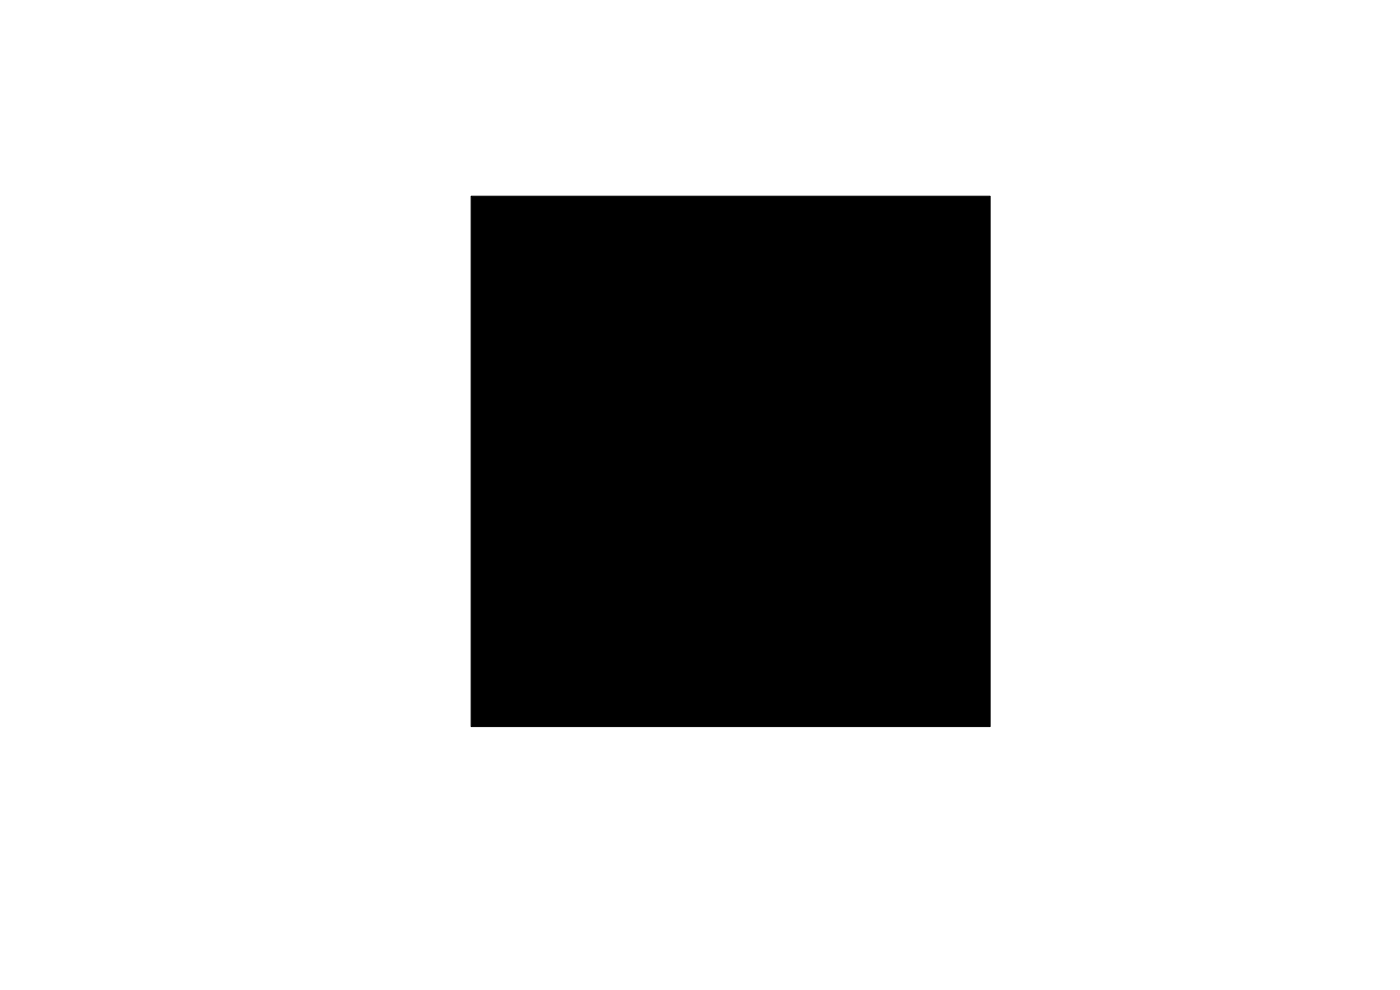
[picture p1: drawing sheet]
<svg xmlns="http://www.w3.org/2000/svg" width="297mm" height="210mm" viewBox="0 0 297 210" stroke-linecap="round" stroke-linejoin="round" font-family="sans-serif">
<g fill="#000" stroke="#000" stroke-width=".21">
<path d="M100 41.6h110.1v112.5h-110.1z"/>
<circle cx="113" cy="57.5" r=".17"/>
<circle cx="113" cy="55" r=".17"/>
<circle cx="171" cy="58.5" r=".17"/>
<circle cx="171" cy="55.9" r=".17"/>
<circle cx="171" cy="53.4" r=".17"/>
<circle cx="188.8" cy="53.4" r=".17"/>
<circle cx="188.8" cy="58.5" r=".17"/>
<circle cx="188.8" cy="55.9" r=".17"/>
<circle cx="196.5" cy="55" r=".18"/>
<circle cx="199" cy="55" r=".18"/>
<circle cx="113" cy="72.6" r=".17"/>
<circle cx="113" cy="70.1" r=".17"/>
<circle cx="113" cy="65" r=".17"/>
<circle cx="113" cy="67.5" r=".17"/>
<circle cx="113" cy="77.5" r=".17"/>
<circle cx="113" cy="60" r=".17"/>
<circle cx="125" cy="69.9" r=".17"/>
<circle cx="125" cy="67.3" r=".17"/>
<circle cx="125" cy="64.8" r=".17"/>
<circle cx="125" cy="62.3" r=".17"/>
<circle cx="125" cy="77.5" r=".17"/>
<circle cx="125" cy="72.4" r=".17"/>
<circle cx="125" cy="75" r=".17"/>
<circle cx="150.2" cy="72.5" r=".18"/>
<circle cx="150.2" cy="67.4" r=".18"/>
<circle cx="150.2" cy="62.3" r=".18"/>
<circle cx="150.2" cy="75" r=".18"/>
<circle cx="150.2" cy="64.9" r=".18"/>
<circle cx="150.2" cy="77.6" r=".18"/>
<circle cx="150.2" cy="70" r=".18"/>
<circle cx="158" cy="62" r=".17"/>
<circle cx="160.5" cy="68.5" r=".17"/>
<circle cx="160.5" cy="62" r=".17"/>
<circle cx="171" cy="73.7" r=".17"/>
<circle cx="171" cy="71.2" r=".17"/>
<circle cx="171" cy="78.8" r=".17"/>
<circle cx="171" cy="63.5" r=".17"/>
<circle cx="171" cy="66.1" r=".17"/>
<circle cx="171" cy="68.6" r=".17"/>
<circle cx="171" cy="76.2" r=".17"/>
<circle cx="188.8" cy="73.7" r=".17"/>
<circle cx="188.8" cy="61" r=".17"/>
<circle cx="188.8" cy="71.2" r=".17"/>
<circle cx="188.8" cy="68.6" r=".17"/>
<circle cx="188.8" cy="66.1" r=".17"/>
<circle cx="188.8" cy="63.5" r=".17"/>
<circle cx="188.8" cy="76.2" r=".17"/>
<circle cx="188.8" cy="78.8" r=".17"/>
<circle cx="113" cy="92.5" r=".17"/>
<circle cx="113" cy="95" r=".17"/>
<circle cx="113" cy="97.6" r=".17"/>
<circle cx="113" cy="80" r=".17"/>
<circle cx="113" cy="85.1" r=".17"/>
<circle cx="113" cy="82.6" r=".17"/>
<circle cx="113" cy="90" r=".17"/>
<circle cx="125" cy="85.1" r=".17"/>
<circle cx="125" cy="82.6" r=".17"/>
<circle cx="125" cy="87.7" r=".17"/>
<circle cx="125" cy="97.8" r=".17"/>
<circle cx="125" cy="95.3" r=".17"/>
<circle cx="125" cy="80" r=".17"/>
<circle cx="125" cy="92.7" r=".17"/>
<circle cx="150.2" cy="92.8" r=".18"/>
<circle cx="150.2" cy="87.7" r=".18"/>
<circle cx="150.2" cy="95.4" r=".18"/>
<circle cx="150.2" cy="80.1" r=".18"/>
<circle cx="150.2" cy="97.9" r=".18"/>
<circle cx="150.2" cy="85.2" r=".18"/>
<circle cx="150.2" cy="82.7" r=".18"/>
<circle cx="150.2" cy="90.3" r=".18"/>
<circle cx="158.2" cy="97" r=".18"/>
<circle cx="160.8" cy="97" r=".18"/>
<circle cx="171" cy="91.5" r=".17"/>
<circle cx="171" cy="81.3" r=".17"/>
<circle cx="171" cy="83.9" r=".17"/>
<circle cx="171" cy="86.4" r=".17"/>
<circle cx="171" cy="94" r=".17"/>
<circle cx="171" cy="88.9" r=".17"/>
<circle cx="171" cy="96.6" r=".17"/>
<circle cx="171" cy="99.1" r=".17"/>
<circle cx="188.8" cy="86.4" r=".17"/>
<circle cx="188.8" cy="99.1" r=".17"/>
<circle cx="188.8" cy="88.9" r=".17"/>
<circle cx="188.8" cy="83.9" r=".17"/>
<circle cx="188.8" cy="91.5" r=".17"/>
<circle cx="188.8" cy="96.6" r=".17"/>
<circle cx="188.8" cy="81.3" r=".17"/>
<circle cx="188.8" cy="94" r=".17"/>
<circle cx="108" cy="114" r=".17"/>
<circle cx="110" cy="119.2" r=".17"/>
<circle cx="110.5" cy="107" r=".18"/>
<circle cx="115.6" cy="114" r=".17"/>
<circle cx="117.2" cy="119.2" r=".17"/>
<circle cx="119" cy="114.1" r=".18"/>
<circle cx="119.7" cy="119.2" r=".17"/>
<circle cx="122.3" cy="119.2" r=".17"/>
<circle cx="124.8" cy="119.2" r=".17"/>
<circle cx="126.6" cy="114.1" r=".18"/>
<circle cx="132" cy="115.8" r=".17"/>
<circle cx="132" cy="108.2" r=".17"/>
<circle cx="132" cy="119" r=".17"/>
<circle cx="137" cy="115.8" r=".17"/>
<circle cx="137" cy="108.2" r=".17"/>
<circle cx="138" cy="119.2" r=".17"/>
<circle cx="144" cy="119.2" r=".17"/>
<circle cx="159.5" cy="110.8" r=".17"/>
<circle cx="159.5" cy="103.2" r=".17"/>
<circle cx="165.2" cy="119" r=".17"/>
<circle cx="165.2" cy="114" r=".17"/>
<circle cx="171" cy="101.6" r=".17"/>
<circle cx="172.8" cy="119" r=".17"/>
<circle cx="172.8" cy="114" r=".17"/>
<circle cx="182" cy="113.8" r=".18"/>
<circle cx="182" cy="106.2" r=".18"/>
<circle cx="187" cy="113.8" r=".18"/>
<circle cx="187" cy="106.2" r=".18"/>
<circle cx="188.8" cy="101.6" r=".17"/>
<circle cx="197" cy="116.9" r=".17"/>
<circle cx="197.3" cy="109" r=".18"/>
<circle cx="197.3" cy="103.9" r=".18"/>
<circle cx="110" cy="126.8" r=".17"/>
<circle cx="110" cy="133" r=".17"/>
<circle cx="115.4" cy="134.7" r=".17"/>
<circle cx="115.4" cy="139" r=".17"/>
<circle cx="117.2" cy="126.8" r=".17"/>
<circle cx="119.7" cy="126.8" r=".17"/>
<circle cx="122.3" cy="126.8" r=".17"/>
<circle cx="123" cy="134.7" r=".17"/>
<circle cx="123" cy="139" r=".17"/>
<circle cx="124.8" cy="126.8" r=".17"/>
<circle cx="128" cy="133.7" r=".17"/>
<circle cx="132" cy="126.6" r=".17"/>
<circle cx="134.2" cy="131" r=".18"/>
<circle cx="134.4" cy="136" r=".17"/>
<circle cx="138" cy="126.8" r=".17"/>
<circle cx="141.8" cy="131" r=".18"/>
<circle cx="142" cy="136" r=".17"/>
<circle cx="144" cy="126.8" r=".17"/>
<circle cx="164" cy="131.8" r=".17"/>
<circle cx="164" cy="124.2" r=".17"/>
<circle cx="173.2" cy="131.8" r=".17"/>
<circle cx="173.2" cy="124.2" r=".17"/>
<circle cx="183" cy="127.5" r=".17"/>
<circle cx="191.5" cy="138" r=".17"/>
<circle cx="197" cy="122" r=".17"/>
<circle cx="199" cy="138" r=".17"/>
<circle cx="110" cy="140.7" r=".17"/>
<circle cx="116.3" cy="143.7" r=".17"/>
<circle cx="121.4" cy="143.7" r=".17"/>
<circle cx="128" cy="141.3" r=".17"/>
<circle cx="146.5" cy="142" r=".17"/>
<circle cx="150" cy="142" r=".17"/>
<circle cx="157.8" cy="142" r=".17"/>
<circle cx="162.9" cy="142" r=".17"/>
<circle cx="168" cy="142" r=".17"/>
<circle cx="176.9" cy="142.3" r=".18"/>
<circle cx="182" cy="142.3" r=".18"/>
</g>
</svg>
